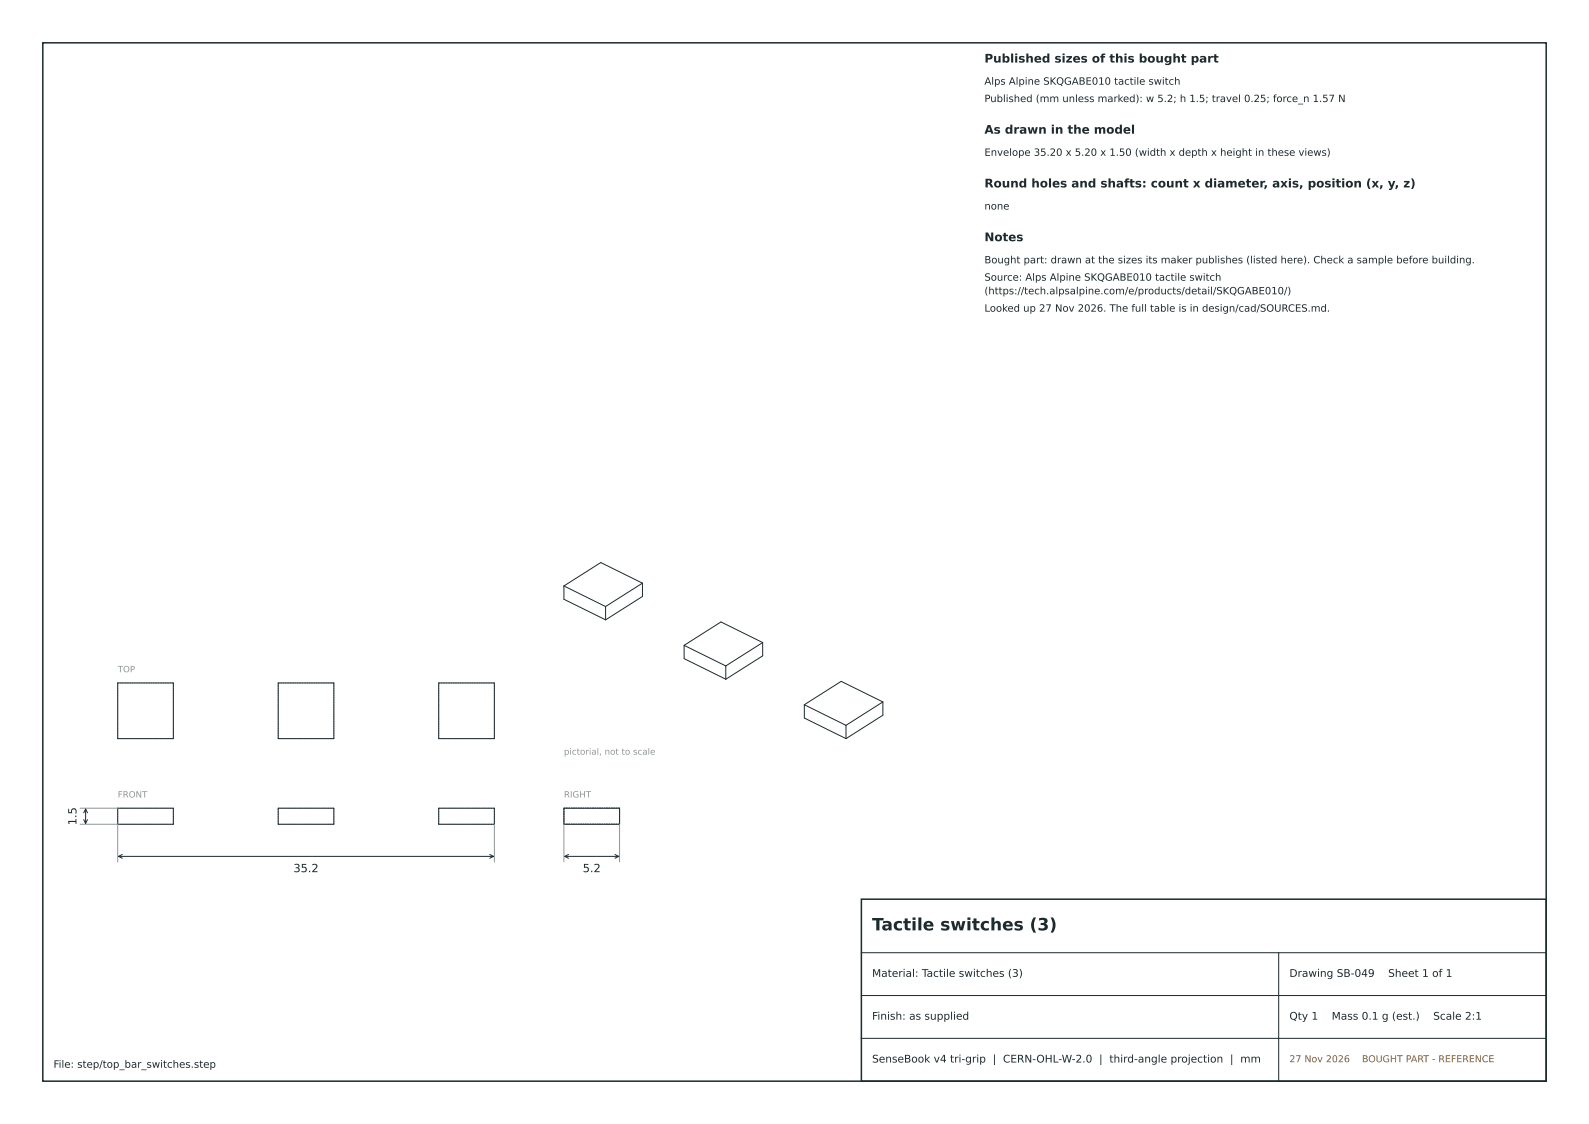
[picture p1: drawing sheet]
<svg xmlns="http://www.w3.org/2000/svg" width="297mm" height="210mm" viewBox="0 0 297 210" stroke-linecap="round" stroke-linejoin="round" font-family="sans-serif">
<defs><g id="words">
<text font-size="3.2" fill="#1d2a2e" x="163" y="173.8">Tactile switches (3)</text>
<g font-size="2.2" fill="#1d2a2e">
<text x="184" y="11.7">Published sizes of this bought part</text>
<text x="184" y="25">As drawn in the model</text>
<text x="184" y="35">Round holes and shafts: count x diameter, axis, position (x, y, z)</text>
<text x="184" y="45.1">Notes</text>
</g>
<g font-size="2.1" fill="#1d2a2e">
<text x="14.3" y="154.2" transform="rotate(-90 14.3 154.2)">1.5</text>
<text x="54.8" y="162.9">35.2</text>
<text x="108.9" y="162.9">5.2</text>
</g>
<g font-size="2" fill="#1d2a2e">
<text x="163" y="182.5">Material: Tactile switches (3)</text>
<text x="241" y="182.5">Drawing SB-049</text>
<text x="259.5" y="182.5">Sheet 1 of 1</text>
<text x="163" y="190.5">Finish: as supplied</text>
<text x="241" y="190.5">Qty 1</text>
<text x="248.9" y="190.5">Mass 0.1 g (est.)</text>
<text x="267.9" y="190.5">Scale 2:1</text>
<text x="163" y="198.5">SenseBook v4 tri-grip | CERN-OHL-W-2.0 | third-angle projection | mm</text>
</g>
<g font-size="1.9" fill="#1d2a2e">
<text x="184" y="15.8">Alps Alpine SKQGABE010 tactile switch</text>
<text x="184" y="19.1">Published (mm unless marked): w 5.2; h 1.5; travel 0.25; force_n 1.57 N</text>
<text x="184" y="29.1">Envelope 35.20 x 5.20 x 1.50 (width x depth x height in these views)</text>
<text x="184" y="39.2">none</text>
<text x="184" y="49.2">Bought part: drawn at the sizes its maker publishes (listed here). Check a sample before building.</text>
<text x="184" y="52.4">Source: Alps Alpine SKQGABE010 tactile switch</text>
<text x="184" y="55">(https://tech.alpsalpine.com/e/products/detail/SKQGABE010/)</text>
<text x="184" y="58.2">Looked up 27 Nov 2026. The full table is in design/cad/SOURCES.md.</text>
<text x="10" y="199.5">File: step/top_bar_switches.step</text>
</g>
<g font-size="1.8" fill="#b0600f">
<text x="241" y="198.5">27 Nov 2026</text>
<text x="254.6" y="198.5">BOUGHT PART - REFERENCE</text>
</g>
<g font-size="1.6" fill="#8a979b">
<text x="22" y="125.6">TOP</text>
<text x="105.4" y="141">pictorial, not to scale</text>
<text x="22" y="149">FRONT</text>
<text x="105.4" y="149">RIGHT</text>
</g>
</g></defs>
<path d="M8 8h281v194h-281zM161 168h128v34h-128z" fill="none" stroke="#1d2a2e" stroke-width=".28"/>
<g fill="none" stroke="#8a979b" stroke-width=".19" stroke-dasharray=".3 .2" stroke-linecap="butt">
<path d="M22 127.6v10.4M22 127.6h10.4M22 138h10.4M32.4 127.6v10.4M52 127.6v10.4M52 127.6h10.4M52 138h10.4M62.4 127.6v10.4M82 127.6v10.4M82 127.6h10.4M82 138h10.4M92.4 127.6v10.4"/>
<path d="M22 154v-3M22 154h10.4M22 151h10.4M32.4 154v-3M52 154v-3M52 154h10.4M52 151h10.4M62.4 154v-3M82 154v-3M82 154h10.4M82 151h10.4M92.4 154v-3"/>
<path d="M105.4 154v-3M115.8 154v-3M115.8 151h-10.4M115.8 154h-10.4"/>
</g>
<g fill="none" stroke="#1d2a2e" stroke-width=".19">
<path d="M105.4 109.5v2.5l7.8 3.8M105.4 109.5l7.8 3.8M113.2 113.3v2.5M120.1 109l-7.8-3.9-6.9 4.4M120.1 109v2.4l-6.9 4.4M120.1 109l-6.9 4.3M22 127.6h10.4v10.4h-10.4zM52 127.6h10.4v10.4h-10.4zM82 127.6h10.4v10.4h-10.4zM127.9 120.6v2.5l7.8 3.8M127.9 120.6l7.8 3.8M135.7 124.4v2.5"/>
<path d="M142.5 120l-7.7-3.8-6.9 4.4M142.5 120l.1 2.5-6.9 4.4M142.5 120l-6.8 4.4M150.3 131.7v2.5l7.8 3.8M150.3 131.7l7.8 3.8M158.1 135.5v2.5M165 131.1l-7.8-3.8-6.9 4.4M165 131.1v2.5l-6.9 4.4M165 131.1l-6.9 4.4M15.6 151.9l.4-.7 .4 .7M15.6 153.1l.4 .7 .4-.7M16 151.2v2.6"/>
<path d="M22 151h10.4v3h-10.4zM22.2 160h70M22.9 159.6l-.7 .4 .7 .4M52 151h10.4v3h-10.4zM82 151h10.4v3h-10.4zM91.5 159.6l.7 .4-.7 .4M105.4 151h10.4v3h-10.4zM105.6 160h10M106.3 159.6l-.7 .4 .7 .4M114.9 159.6l.7 .4-.7 .4M161 178h128M239 178v24"/>
<path d="M161 194h128M161 186h128"/>
</g>
<path d="M15 154h7v7M15 151h7M92.4 154v7M105.4 154v7M115.8 154v7" fill="none" stroke="#8a979b" stroke-width=".19"/>
<use href="#words"/>
</svg>
